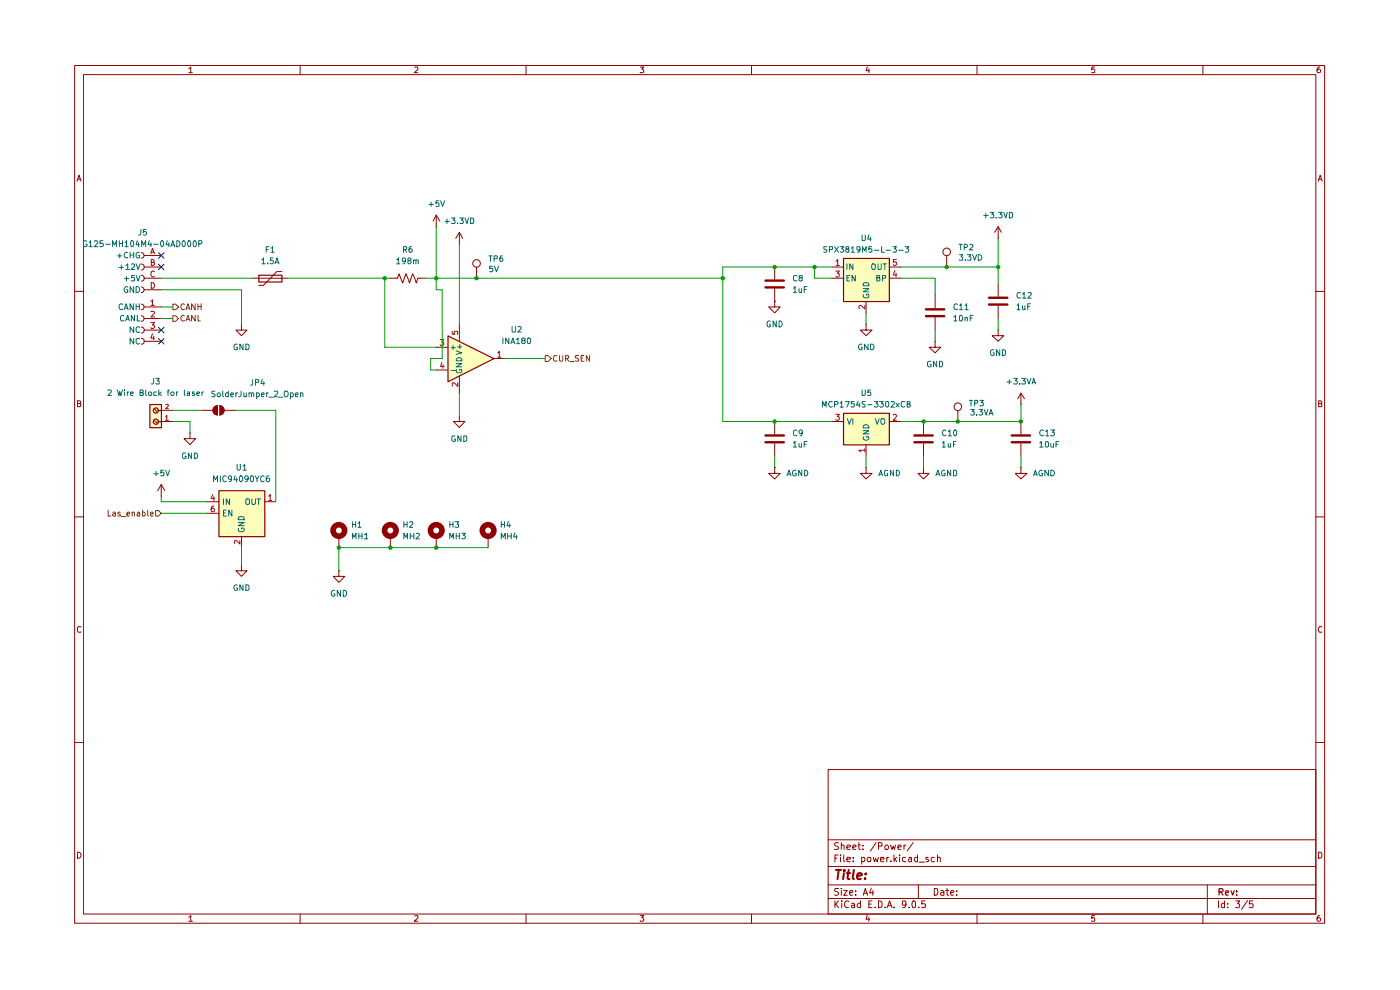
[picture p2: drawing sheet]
<svg xmlns="http://www.w3.org/2000/svg" width="297mm" height="210mm" viewBox="0 0 297 210" stroke-linecap="round" stroke-linejoin="round" font-family="sans-serif">
<g fill="none" stroke="#910000" stroke-width=".21">
<path d="M15.8 13.9h265.2v181.9h-265.2zM17.7 15.8h261.4v178.1h-261.4zM40 14.6l.5-.4v1.2M40 15.4h.8M63.7 13.9v1.9M88 14.3l.6-.1v.5l-.7 .7h.7M111.6 13.9v1.9M135.8 14.2h.8l-.5 .4 .5 .3-.1 .4h-.7M159.4 13.9v1.9M184 14.1l-.3 .9h.8M184.3 14.6v.8M207.3 13.9v1.9"/>
<path d="M232.2 14.2h-.5l-.1 .6 .1-.2h.4l.1 .2v.5h-.6M255.2 13.9v1.9M280 14.2a.55 .55 0 0 0-.6 .5l.2 .7h.4l.2-.2v-.3l-.3-.3h-.2l-.3 .3M16.3 38.4l.5-1.2 .4 1.2M16.5 38h.6M279.7 38.4l.4-1.2 .4 1.2M279.7 38h.6M15.8 61.8h1.9M279.1 61.8h1.9M16.4 85.6h.6v-.5l-.6-.1v1.3h.5l.3-.4-.3-.3M279.7 85.6h.5l.2-.3-.2-.3h-.5v1.3h.5l.2-.1v-.4l-.2-.2M15.8 109.6h1.9"/>
<path d="M279.1 109.6h1.9M17.2 133l-.6-.1-.2 .3v.7l.2 .2 .6-.1M280.4 133l-.5-.1-.2 .5 .2 .7 .5-.1M15.8 157.5h1.9M279.1 157.5h1.9M175.7 163.2h103.4v30.7h-103.4zM175.7 178.1h103.4M177.9 178.8l-.6-.1-.3 .4 .1 .2a.56 .56 0 0 1 .6 .3 .56 .56 0 0 1 0 .6h-.7M178.5 179.4l.1-.2 .5 .2v.8M178.5 178.7v1.5M179.7 179.7l.7-.1-.1-.3-.4-.1-.2 .2v.8h.6M180.9 179.7l.7-.1-.2-.4h-.3l-.2 .2v.6l.1 .2h.5"/>
<path d="M182 179.2h.5M182.2 178.7v1.3l.1 .2h.2M183.1 179.3v.1M185.8 178.7l-1.1 1.8M186.4 179.5l.7-.1v-.5l-.2-.2h-.5v1.5M187.7 179.5l.3-.3h.2l.3 .3-.1 .6-.5 .1zM188.9 179.2l.3 1 .3-.7 .2 .7 .3-1M190.5 179.7l.7-.1-.2-.4h-.3l-.2 .2v.6l.1 .2h.5M191.8 179.2v1M192.2 179.2l-.4 .3M193.7 178.7l-1.3 1.8M16.4 180.8a.65 .65 0 0 1 .8 .6 .65 .65 0 0 1-.8 .6z"/>
<path d="M40 194.6l.5-.4v1.2M40 195.4h.8M63.7 193.9v1.9M88 194.3l.6-.1v.5l-.7 .7h.7M111.6 193.9v1.9M135.8 194.2h.8l-.5 .5 .5 .2-.1 .4h-.7M159.4 193.9v1.9M175.7 190.6h103.4M175.7 187.7h103.4M175.7 183.8h103.4M177.1 191.1v1.4M177.1 182h.4"/>
<path d="M177.3 191.8l.6 .7M177.8 181.4h-.7v1.4M177.9 188.5l-.8 .1v.4l.6 .2 .2 .4-.4 .3-.5-.1M177.9 191.1l-.8 .8M178.3 181.4v.1M178.3 181.9v.9M178.5 188.5v.1M178.5 188.9v1M178.6 191.1v.2M178.6 191.6v.9M179 188.9h.7l-.7 1h.7M179 181.4v1.1l.2 .3"/>
<path d="M179.7 182.3l.7-.1-.1-.3h-.6v.1v.7h.6M180 191.3v-.1a.7 .7 0 0 0-.9 .5 .7 .7 0 0 0 .6 .8l.3-.1M180.3 189.4l.6-.2-.1-.3-.5 .1v.7l.1 .2 .5-.1M180.7 191.7l.4-.1 .2 .2v.7M181 182.6v.2M181 181.9v.1M181.3 191.9l-.7 .3 .2 .3 .5-.1M181.5 189.7v.2M181.5 189v.1M182.5 191.7a.45 .45 0 0 0-.6 .2l.1 .5h.5M182.5 191.1v1.4M182.8 182.7l.4 .1 .3-.3-.2-.6h-.5v1.4"/>
<path d="M183.1 180.1v.1M183.1 189.9l.5-1.4 .5 1.4M183.2 189.5h.8M184 194.1l-.3 .9h.8M184.1 182l.6-.1v.8a.45 .45 0 0 1-.7-.2zM184.3 194.6v.8M184.3 191.8h.5M184.8 188.4l-.3 1h.8M185 191.1h-.7v1.4h.7M185.2 188.9v1M185.3 181.9l.2 .9 .3-.7 .3 .7 .3-.9M185.7 192.4v.1"/>
<path d="M186.4 191.1h.3l.4 .3v.8l-.4 .3h-.3zM186.8 182.3l.7-.1v-.3h-.6l-.1 .1 .1 .7h.6M187.8 192.4v.1M188.1 181.9v.9M188.2 192.5l.5-1.4 .5 1.4M188.4 192.1h.7M188.6 181.9h-.4l-.1 .2M189 182.6v.2M189.7 192.4v.1M189.7 181.4v1.4M189.8 182.2l.4 .6M190.2 181.9l-.5 .5"/>
<path d="M190.8 181.4v.1M190.8 181.9v.9M192.1 181.9h-.5l-.2 .6a.45 .45 0 0 0 .7 .2M192.2 191.8l-.3 .2-.5-.1v-.6l.3-.2 .4 .1a1.05 1.05 0 0 1-.3 1.3h-.3M192.8 181.9h.5l.1 .9M192.9 192.4v.1M193.4 182.2h-.5l-.2 .3 .2 .3 .5-.1M193.6 191.3l.3-.2 .3 .2-.1 1.1h-.5zM194.7 181.9h-.6l-.1 .2v.4l.2 .3 .5-.1M194.7 181.4v1.4M194.8 187.7v2.9M194.9 192.4v.1"/>
<path d="M195 182.9h1.1M196.3 191.1h-.7l-.1 .7h.8v.6h-.8M196.9 181.9h-.5v.3l.6 .3-.2 .3-.4-.1M198.2 188.5h.5a.83 .83 0 0 1 .2 .9 .83 .83 0 0 1-.7 .5zM198.2 181.9h-.5l-.2 .2v.4l.3 .3 .4-.1M198.9 182l.5-.1 .1 .9M198.9 181.4v1.4M199.6 189h.6v.9M200.2 189.2l-.6 .2v.4h.6M200.7 188.9h.6M200.9 188.5v1.2l.4 .2M201.7 189.4l.7-.2-.1-.2-.5-.1-.1 .2 .1 .7h.5"/>
<path d="M202.9 189.7v.2M202.9 189v.1M207.3 193.9v1.9M232.2 194.2h-.5l-.1 .6 .1-.1h.4l.1 .1v.5h-.6M255.2 193.9v1.9M256.1 187.7v6.2M258.5 191.1v1.4M259.8 191.7l-.5-.1-.2 .3 .1 .5h.6M259.8 191.1v1.4M260.4 192.4v.1M260.4 191.7v.1M262.1 191.1h.9l-.4 .6 .4 .2-.1 .5h-.8"/>
<path d="M264.7 191l-1.3 1.9M265.8 191.1h-.7l-.1 .7h.8v.6h-.8M279.7 180.8h.4l.3 .3v.6l-.3 .3h-.4zM280 194.2a.55 .55 0 0 0-.6 .5l.2 .7h.4l.2-.2v-.3l-.3-.2h-.2l-.3 .2"/>
</g>
<path d="M258.6 189.2h.7l.2-.3-.1-.3-.8-.1v1.4M259 189.2l.5 .7M260 189.4l.6-.1-.1-.4-.4 .1-.1 .7 .1 .2h.5M261.2 188.9l.3 1 .3-1M262.3 189.8v.1M262.3 189v.2" fill="none" stroke="#910000" stroke-width=".25"/>
<path d="M177.3 184.5h1.1M177.9 184.5l-.2 2M179 185.2l-.1 1.3M179.1 184.5v.3M179.6 185.2h.8M180 184.5l-.2 1.7 .4 .3M181.1 184.5l-.2 1.7 .2 .3M181.8 185.9l1-.3v-.3a.6 .6 0 0 0-.9 .2v.9h.7M183.5 186.3v.2M183.7 185.3l.1 .1-.2 .1 .1-.2-.1 .2" fill="none" stroke="#910000" stroke-width=".42"/>
<g fill="#ffb">
<path d="M95 71.2l9.7 4.8-9.7 4.9z"/>
<path d="M31.8 85.8h2.4v4.9h-2.4z"/>
<path d="M46.4 104.1h9.7v9.7h-9.7z"/>
<path d="M178.9 87.6h9.7v6.7h-9.7z"/>
<path d="M178.9 54.8h9.7v9.1h-9.7z"/>
</g>
<path d="M196.4 65.6h3.9M196.4 67.1h3.9M209.8 63.2h3.9M209.8 64.6h3.9M194 92.4h3.9M194 93.8h3.9M214.6 92.4h3.9M214.6 93.8h3.9" fill="none" stroke="#910000" stroke-width=".51"/>
<g fill="none" stroke="#910000" stroke-width=".21">
<path d="M200.8 54.2v2.4M211.8 50.5h.1M211.8 48.1v2.4M211.8 48.1l-.8 1.2M211.8 48.1l.6 1.2M198.4 72.4v1.3h1.2l-1.2 1.1-1.3-1.1h1.3M198.4 72.4h.1M198.4 62.7v2.7M198.4 67.3v2.7M211.8 70v1.2h1.1l-1.1 1.2-1.3-1.2h1.3M211.8 70h.1M211.8 60.3v2.6"/>
<path d="M211.8 64.9v2.7M195.9 99.1v1.3h1.2l-1.2 1.2-1.2-1.2h1.2M195.9 99.1h.1M195.9 89.4v2.7M195.9 94.1v2.7M203.2 87v2.4M216.6 85.8h.1M216.6 99.1v1.3h1.2l-1.2 1.2-1.2-1.2h1.2M216.6 99.1h.1M216.6 83.4l-.7 1.2M216.6 83.4l.7 1.2M216.6 83.4v2.4"/>
<path d="M216.6 89.4v2.7M216.6 94.1v2.7"/>
<circle cx="200.8" cy="53.4" r=".8"/>
<circle cx="203.2" cy="86.3" r=".8"/>
</g>
<path d="M115.7 75.4h.5l.7 .6-.7 .7h-.5z" fill="#fff"/>
<path d="M115.7 75.4h.5l.7 .6-.7 .7h-.5zM118.2 75.5l-.6-.1-.2 .3v.7a.52 .52 0 0 0 .8 .1M118.7 75.4v1.1l.2 .1h.2l.3-.2v-1M120 76l.6-.1v-.5h-.6v1.2M120.2 76l.5 .6M120.9 76.7h.9M122.8 75.4h-.6l-.2 .2 .2 .3 .6 .4-.1 .2h-.7M123.3 75.9h.3M123.9 75.4h-.6v1.2h.6M125.1 75.4v1.2l-.7-1.2v1.2" fill="none" stroke="#765500" stroke-width=".21"/>
<path d="M95 71.2l9.8 4.9-9.8 4.9z" fill="none" stroke="#910000" stroke-width=".25"/>
<g fill="none" stroke="#910000" stroke-width=".21">
<path d="M82.8 59h1.5l.4-.9 .7 1.9 .7-1.9 .8 1.9 .6-1.9 .8 1.9 .3-1h1.6M92.5 48.1h.1M92.5 45.6v2.5M92.5 45.6l-.6 1.3M92.5 45.6l.8 1.3M97.5 51.7h.1M97.5 49.3v2.4M97.5 49.3l-.8 1.2M97.5 49.3l.6 1.2M101.1 56.6v2.4M92.5 73.7h2.5M92.5 78.5h2.5"/>
<path d="M97.5 68.8v3.6M97.5 79.8v3.6M104.7 76h2.5M97.5 88.2v1.2h1.1l-1.1 1.3-1.3-1.3h1.3M97.5 88.2h.1M82.8 113.8v2.4M92.5 113.8v2.4M103.5 113.8v2.4"/>
<circle cx="101.1" cy="55.9" r=".8"/>
</g>
<path d="M93.4 72.1h.8l-.5 .5h.4l.1 .5-.3 .2h-.3l-.2-.1M93.7 76.9l-.2 .8h.7M94 77.4v.7M95.9 70.3v.6l.5 .1v-.7h.6v.7M105.6 74.8h.2l.1-.3v1.3M105.6 75.8h.7M97.1 81.2v.8l-.8-.8-.4 .1 .1 .6" fill="none" stroke="#b90000" stroke-width=".21"/>
<path d="M95.7 73.7h.9M95.7 78.6h.9M96.1 73.2v1M96.8 74.4l1.2 .4-1.2 .4M96.8 77.1h1.2l-1.2 .7h1.2M96.9 78.4a.45 .45 0 0 0 .1 .7h.7l.3-.2v-.5h-.5v.2M96.9 76.1a.72 .72 0 0 1 1.1 0v.4h-1.2zM97 73.6h1M97.5 73.1v.9" fill="none" stroke="#006665" stroke-width=".21"/>
<g fill="none" stroke="#910000" stroke-width="1.2">
<circle cx="82.8" cy="112.5" r="1.23"/>
<circle cx="92.5" cy="112.5" r="1.23"/>
<circle cx="103.5" cy="112.5" r="1.23"/>
</g>
<path d="M36.7 67h.6l.5 .6-.5 .6h-.6z" fill="#fff"/>
<path d="M36.7 67h.6l.5 .6-.5 .6h-.6zM39.1 67l-.2-.1a.67 .67 0 0 0-.5 .5 .67 .67 0 0 0 .2 .7l.5-.1M39.5 68.1l.4-1.2 .4 1.2M39.6 67.7h.5M41.4 66.9v1.2l-.8-1.2v1.2M42 66.9v1.2h.5" fill="none" stroke="#765500" stroke-width=".21"/>
<path d="M36.7 64.5h.6l.5 .6-.5 .6h-.6z" fill="#fff"/>
<path d="M36.7 64.5h.6l.5 .6-.5 .6h-.6zM39.1 64.6l-.2-.2a.6 .6 0 0 0-.5 .7 .6 .6 0 0 0 .6 .5l.1-.1M39.5 65.7l.4-1.3 .4 1.3M39.6 65.4h.5M41.4 64.4v1.3l-.8-1.3v1.3M42 64.4v1.3M42 65h.7M42.7 64.4v1.3" fill="none" stroke="#765500" stroke-width=".21"/>
<g fill="none" stroke="#910000" stroke-width=".21">
<path d="M30 53.6a.59 .59 0 0 1 .6 .6 .59 .59 0 0 1-.6 .6M30 56a.63 .63 0 0 1 .6 .6 .63 .63 0 0 1-.6 .7M30 58.4a.63 .63 0 0 1 .6 .6 .63 .63 0 0 1-.6 .6M30.6 54.2h3.6M30.6 56.6h3.6M30.6 59h3.6M30 60.9a.59 .59 0 0 1 .6 .6 .59 .59 0 0 1-.6 .6M30 64.5a.59 .59 0 0 1 .6 .6 .59 .59 0 0 1-.6 .6M30 67a.59 .59 0 0 1 .6 .6 .59 .59 0 0 1-.6 .6M30 69.4a.63 .63 0 0 1 .6 .6 .63 .63 0 0 1-.6 .7M30 71.8a.63 .63 0 0 1 .6 .6 .63 .63 0 0 1-.6 .6M30.6 61.5h3.6"/>
<path d="M30.6 65.1h3.6M30.6 67.6h3.6M30.6 70h3.6M30.6 72.4h3.6M32.8 89.2l.5 .5M32.8 86.8l.5 .5M34.2 89.4h2.5M34.2 87h2.5M46.1 86.1a.97 .97 0 0 0-.9 .9 .97 .97 0 0 0 .9 1M46.1 86v2"/>
</g>
<g fill="none" stroke="#b90000" stroke-width=".21">
<path d="M32 53.8l.3-1.1 .5 1.1M32.1 55.6h.5l.1-.4-.2-.2h-.4v1.3l.6-.1 .1-.3-.3-.3M32.1 59.9a.66 .66 0 0 1 .6 .5 .66 .66 0 0 1-.2 .7h-.4zM32.1 53.5h.6M32.8 57.7l-.3-.2a.6 .6 0 0 0-.5 .7 .6 .6 0 0 0 .7 .5l.1-.1M32 63.9l.3-.3v1.2M32 66.1l.6-.1 .2 .2-.1 .3-.7 .7h.8M32 68.4h.8l-.5 .5 .4 .1 .1 .4-.3 .3h-.3l-.2-.2M32 64.8h.8M32.3 70.8l-.3 .9h.8M32.6 71.3v.8M35.1 88.5l.3-.4v1.1"/>
<path d="M35.1 85.9l.5-.1 .1 .1-.6 .8h.6M35.1 89.2h.6"/>
</g>
<g fill="none" stroke="#006665" stroke-width=".21">
<path d="M24.9 54.3h.9M25.2 56.7h1M25.4 53.8v.9M25.7 56.2v1M26.4 59.1h.9M26.7 56.3l.4-.3v1.2M26.7 57.2h.7M26.8 58.7v.9M27.1 53.6l-.3-.1a.67 .67 0 0 0-.5 .5 .67 .67 0 0 0 .3 .7l.5-.1M27.6 53.5v1.2M27.6 54.1h.8M27.9 56.1h.6v.4l-.7 .7h.7"/>
<path d="M28.4 53.5v1.2M28.5 58.4h-.6v.5h.6v.6h-.6M28.9 56l.4 1.2 .4-1.2M28.9 58.4l.4 1.2 .4-1.2M29.6 53.6h-.6l-.1 .2v.6l.1 .3 .6-.1v-.4h-.2M26 64.6l-.3-.2a.61 .61 0 0 0-.5 .8 .61 .61 0 0 0 .8 .4v-.1M26.3 65.7l.5-1.3 .4 1.3M26.3 67h-.6l-.1 .2v.6l.1 .3 .6-.1M26.5 65.4h.6M26.7 68.1l.4-1.2 .3 1.2M26.8 67.7h.5M27.1 60.9l-.2-.1a.64 .64 0 0 0-.6 .6 .64 .64 0 0 0 .5 .7l.3-.1v-.5h-.3"/>
<path d="M28.3 64.4v1.3l-.7-1.3v1.3M28.4 60.8v1.3l-.8-1.3v1.3M28.4 69.3v1.2l-.8-1.2v1.2M28.4 71.8v1.2l-.8-1.2v1.2M28.5 66.9v1.2l-.6-1.2v1.2M28.9 60.8a.65 .65 0 0 1 .7 .6 .65 .65 0 0 1-.7 .7zM28.9 64.4v1.3M28.9 65h.7M29.1 66.9v1.2h.6M29.6 64.4v1.3M29.6 69.4l-.6-.1-.1 .3v.7a.55 .55 0 0 0 .7 .1M29.6 71.9l-.6-.1-.1 .3 .1 .7 .3 .2 .3-.1"/>
</g>
<g fill="none" stroke="#910000" stroke-width=".25">
<path d="M31.8 85.8h2.4v4.9h-2.4zM33.5 89.5h.7M33.5 87.1h.7"/>
<circle cx="33.1" cy="89.5" r=".55"/>
<circle cx="33.1" cy="87.1" r=".55"/>
</g>
<path d="M45.5 86.4l.6-.3v1.9a.97 .97 0 0 1-.9-.6 .97 .97 0 0 1 .3-1z" fill="#910000"/>
<path d="M46.1 86.1a.97 .97 0 0 0-.9 .9 .97 .97 0 0 0 .9 1M46.6 86.1a.98 .98 0 0 1 .9 .9 .98 .98 0 0 1-.9 1" fill="none" stroke="#910000" stroke-width=".21"/>
<path d="M46.6 86.1a.98 .98 0 0 1 .9 .9 .98 .98 0 0 1-.9 1z" fill="#910000"/>
<path d="M40.3 91.9v1.2h1.2l-1.2 1.2-1.3-1.2h1.3M40.3 91.9h.1M42.8 87h2.3M46.6 86.1a.98 .98 0 0 1 .9 .9 .98 .98 0 0 1-.9 1M46.7 86v2M47.6 87h2.4" fill="none" stroke="#910000" stroke-width=".21"/>
<path d="M33 108.3h.6l.6 .6-.6 .6h-.6z" fill="#fff"/>
<g fill="none" stroke="#765500" stroke-width=".21">
<path d="M22.9 108.2v1.3h.6M24 108.7h.5v.8M24.5 109h-.5l-.1 .1 .1 .4 .5-.1M25.5 108.7l-.4-.1-.1 .3 .4 .2 .2 .2-.2 .2-.4-.1M25.7 109.6h1M26.9 109.1l.6-.1-.2-.4-.4 .2v.5l.2 .2 .3-.1M28 108.8l.2-.2 .3 .2v.7M28 108.6v.9M29.1 108.7l.4-.1 .1 .2v.7M29.6 109h-.4l-.2 .1 .2 .4 .4-.1M30.2 108.7l.4-.1 .2 .3v.3l-.2 .3-.4-.1M30.2 108.2v1.3"/>
<path d="M31.3 108.2v1.1l.2 .2M31.9 109.1l.6-.1-.2-.4-.4 .1v.7h.5M33 108.3h.6l.6 .6-.6 .6h-.6z"/>
</g>
<g fill="none" stroke="#910000" stroke-width=".21">
<path d="M53.7 59h7.3M59.8 57.6h-1l-2.9 2.9h-1M164.3 56.6v2.7M176.4 59h2.5M176.4 56.6h2.5M188.6 59h2.5M188.6 56.6h2.5M51.2 68.8v1.2h1.2l-1.2 1.2-1.2-1.2h1.2M51.2 68.8h.1M164.3 63.9v1.2h1.2l-1.2 1.3-1.2-1.3h1.2M164.3 63.9h.1M164.3 61.2v2.7"/>
<path d="M183.7 68.8v1.2h1.3l-1.3 1.2-1.2-1.2h1.2M183.7 68.8h.1M183.7 63.9v2.5M164.3 99.1v1.3h1.2l-1.2 1.2-1.2-1.2h1.2M164.3 99.1h.1M164.3 89.4v2.7M164.3 94.1v2.7M176.4 89.4h2.5M183.7 99.1v1.3h1.3l-1.3 1.2-1.2-1.2h1.2M183.7 99.1h.1M183.7 94.3v2.5M188.6 89.4h2.5"/>
<path d="M34.2 105.2h.1M34.2 102.8l-.8 1.3M34.2 102.8l.8 1.3M34.2 102.8v2.4M43.9 106.4h2.5M43.9 108.9h2.5M51.2 119.8v1.3h1.2l-1.2 1.2-1.2-1.2h1.2M51.2 119.8h.1M51.2 113.8v2.4M56.1 106.4h2.4M71.9 113.8v2.4M71.9 121.1v1.2h1.3l-1.3 1.2-1.2-1.2h1.2"/>
<path d="M71.9 121.1h.1"/>
</g>
<path d="M54.9 58.4h4.9v1.4h-4.9zM178.9 54.8h9.8v9.2h-9.8zM178.9 87.7h9.8v6.7h-9.8zM46.4 104.1h9.8v9.7h-9.8z" fill="none" stroke="#910000" stroke-width=".25"/>
<g fill="none" stroke="#b90000" stroke-width=".21">
<path d="M177.3 57.5h.8l-.5 .5 .5 .2v.3l-.3 .3h-.3l-.2-.2M177.4 55.5l.3-.5v1.3M177.4 56.3h.7M189.8 57.4l-.3 .9h.7M190.1 57.9v.9M190.2 55h-.6l-.1 .6h.7v.5l-.2 .2h-.3l-.2-.2M183.5 64.8v.7l-1-.7-.3 .2 .2 .4M177.3 87.9h.8l-.5 .5 .5 .2v.3l-.3 .3h-.3l-.2-.2M183.5 95.5h-1.3l.3 .3M183.5 95.2v.6M189.5 88.1l.2-.2h.3l.2 .2v.3l-.7 .8h.7M45.1 104.9l-.3 .9h.8"/>
<path d="M45.4 107.4h-.4a.94 .94 0 0 0 0 1.1h.5v-.5l-.5-.2-.2 .2M45.4 105.3v.9M50.9 114.6v.8l-.9-.8-.3 .3 .1 .4M57 105.2l.3-.3v1.3M57 106.2h.7"/>
</g>
<g fill="none" stroke="#006665" stroke-width=".21">
<path d="M179.7 56v1.2M179.7 58.9h.4M180.3 58.4h-.6v1.2h.6M180.9 56v1.2l-.6-1.2v1.2M181.4 58.4v1.2l-.6-1.2v1.2M185.2 56l.5 .1v.9l-.2 .2h-.4l-.1-.2a.82 .82 0 0 1 .2-1zM186 58.9h.5l.1-.4-.6-.1v1.2l.6-.1 .1-.3-.3-.3M186.3 56l.1 1.2 .5-.1v-1.1M187.2 59l.7-.1v-.4l-.7-.1v1.2M187.4 56h.6M187.7 56v1.2M183.1 62.5v.5l.3 .2h.7a.52 .52 0 0 0 .1-.8h-.4v.3"/>
<path d="M183.1 61.2h1.2l-1.2 .7h1.2M183.1 60.2a.66 .66 0 0 1 .8-.2 .66 .66 0 0 1 .4 .6h-1.2zM179.7 88.8l.5 1.2 .4-1.2M180.9 88.8v1.2M183.1 92.6v.5a.61 .61 0 0 0 .8 .3 .61 .61 0 0 0 .3-.8h-.4v.2M183.1 91.4h1.2l-1.2 .6h1.2M183.1 90.3a.66 .66 0 0 1 .8-.2 .66 .66 0 0 1 .4 .7h-1.2zM185.7 88.8l.4 1.2 .4-1.2M47.4 105.8v1.2M47.4 108.8h.4M48 108.2h-.6v1.3h.6M48.7 105.8v1.2l-.7-1.2v1.2"/>
<path d="M49.2 108.2v1.3l-.7-1.3v1.3M50.5 110.8h1.3l-1.3 .7h1.3M50.6 112.1l-.1 .3 .4 .4h.6l.3-.4-.2-.4h-.4v.3M50.7 109.6h.9l.2 .6h-1.3zM52.2 106l.1-.2h.4l.2 .2v.9l-.2 .1-.5-.1zM53.4 105.8v1l.3 .2h.2l.3-.2v-1M54.5 105.8h.8M54.9 105.8v1.2"/>
<circle cx="187.3" cy="89.4" r=".58"/>
</g>
<circle cx="71.9" cy="112.5" r="1.23" fill="none" stroke="#910000" stroke-width="1.2"/>
<path d="M162.4 59.5h3.9M162.4 61h3.9M162.4 92.4h3.9M162.4 93.8h3.9" fill="none" stroke="#910000" stroke-width=".51"/>
<g fill="none" stroke="#090" stroke-width=".21">
<path d="M34.2 59h19.5M61 59h21.8M81.6 59v14.7h10.9M90.2 59h63.1M92.5 48.1v13.4h1.3v14.5h-2.4v2.5h1.1M97.5 51.7v17.1M172.8 56.6v2.4h3.6M176.4 56.6h-23.1v32.8h23.1M191.1 59h7.3v3.7M191.1 56.6h20.7M211.8 50.5v9.8M34.2 61.5h17v7.3"/>
<path d="M34.2 67.6h2.5M34.2 65.1h2.5M107.2 76h8.5M183.7 66.4v2.4M198.4 70v2.4M211.8 67.6v2.4M36.7 89.4h3.6v2.5M36.7 87h6.1M50 87h8.5v19.4M97.5 83.4v4.8M164.3 96.8v2.3M183.7 96.8v2.3"/>
<path d="M195.9 96.8v2.3M216.6 85.8v3.6h-25.5M216.6 96.8v2.3M34.2 105.2v1.2h9.7M34.2 108.9h9.7M51.2 116.2v3.6M103.5 116.2h-31.6v4.9"/>
</g>
<path d="M33.6 53.6l1.2 1.2M33.6 56.1l1.2 1.1M34.8 53.6l-1.2 1.2M34.8 56.1l-1.2 1.1M33.6 71.8l1.2 1.2M33.6 69.4l1.2 1.2M34.8 71.8l-1.2 1.2M34.8 69.4l-1.2 1.2" fill="none" stroke="#00008a" stroke-width=".21"/>
<g fill="#090">
<circle cx="211.8" cy="56.6" r=".47"/>
<circle cx="200.8" cy="56.6" r=".47"/>
<circle cx="216.6" cy="89.4" r=".47"/>
<circle cx="101.1" cy="59" r=".47"/>
<circle cx="92.5" cy="116.2" r=".47"/>
<circle cx="81.6" cy="59" r=".47"/>
<circle cx="92.5" cy="59" r=".47"/>
<circle cx="82.8" cy="116.2" r=".47"/>
<circle cx="71.9" cy="116.2" r=".47"/>
<circle cx="172.8" cy="56.6" r=".47"/>
<circle cx="203.2" cy="89.4" r=".47"/>
<circle cx="195.9" cy="89.4" r=".47"/>
<circle cx="164.3" cy="89.4" r=".47"/>
<circle cx="164.3" cy="56.6" r=".47"/>
<circle cx="153.3" cy="59" r=".47"/>
</g>
<g fill="none" stroke="#006665" stroke-width=".21">
<path d="M18.4 51.1h-.4l-.3 .3v.6l.2 .2 .3 .1 .3-.1v-.4h-.3M18.9 51.4l.3-.3v1.2M18.9 52.3h.7M20.1 51.2l.4-.1 .2 .3-.7 .9h.7M21.8 51.1h-.5l-.1 .5h.6l.1 .5-.2 .2h-.4l-.1-.1M22.4 51.8h1M23.9 52.3v-1.2l.4 .9 .4-.9v1.2M25.3 51.1v1.2M25.3 51.6h.7M26 51.1v1.2M26.5 51.4h.2l.1-.3v1.2M26.5 52.3h.7"/>
<path d="M27.9 51.1a.68 .68 0 0 1 .5 .6 .68 .68 0 0 1-.5 .6l-.2-.5 .1-.6zM29.1 51.1l-.2 .8h.7M29.4 51.5v.8M29.9 48.7v.8l-.2 .3-.3 .1M30.1 52.3v-1.2l.4 .9 .4-.9v1.2M31 48.7h-.6v.6l.4-.2 .3 .3-.1 .4h-.6M31.7 51.1l-.3 .8h.8M32 51.5v.8M32.6 51.8h.9M34.2 51.1h.3l.2 .2v.8l-.2 .2a.71 .71 0 0 1-.3-1.2zM35.5 51.1l-.3 .8h.8M35.8 51.5v.8"/>
<path d="M36.2 52.3l.5-1.2 .4 1.2M36.4 52h.5M37.5 51.1a.64 .64 0 0 1 .7 .6 .64 .64 0 0 1-.7 .6zM38.8 51.1h.2l.3 .2v.8l-.3 .2a.71 .71 0 0 1-.2-1.2zM40 51.1a.68 .68 0 0 1 .5 .6 .68 .68 0 0 1-.5 .6l-.2-.5 .1-.6zM41.2 51.1a.68 .68 0 0 1 .5 .6 .68 .68 0 0 1-.5 .6l-.2-.2v-.8zM42.2 51.7l.6-.1v-.5h-.6v1.2M55.5 55.1l.4-.4v1.3M55.5 56h.8M56.5 52.9h.4M56.8 55.8v.2M57.1 52.3h-.6v1.2"/>
<path d="M57.5 52.7l.3-.4v1.2M57.5 53.5h.7M57.9 54.7h-.5l-.1 .6h.6v.6l-.4 .1-.2-.2M58.3 56l.5-1.3 .4 1.3M58.5 55.6h.5M84.2 55.1l.3-.4v1.3M84.2 56h.6M85.6 52.9h.6v-.6h-.6v1.2M85.9 52.9l.4 .6M86 55.3l-.1 .2h-.5l-.1-.2 .1-.5 .4-.1 .1 .2a.85 .85 0 0 1-.2 1.1h-.3M86.7 55.3l-.2-.4 .5-.2 .2 .3-.2 .3-.5 .1v.4l.2 .2h.3l.2-.3v-.2l-.2-.2M87.3 52.3h-.3l-.2 .3v.8h.6l.1-.4-.3-.3h-.2l-.2 .3"/>
<path d="M87.7 55.3l.2-.2 .3 .2v.7M87.7 55.1v.9M88.2 55.3l.2-.2 .3 .1v.8M91 43.4h1M91.4 42.8v1M93.1 42.6h-.6v.6l.1-.2 .5 .1v.6h-.6M93.5 42.6l.4 1.2 .4-1.2M94.4 47h.9M94.8 46.5v.9M95.8 46.2h.7l-.4 .5 .4 .1v.5h-.7M97 47.3v.1M97.5 46.2h.8l-.4 .5 .4 .2v.3l-.2 .2-.6-.1"/>
<path d="M98.6 46.2l.5 1.2 .3-1.2M99.8 46.2h.4l.3 .3v.7l-.2 .2h-.5zM103.7 54.3h.7M104.1 54.3v1.2M104.5 56.5h-.6v.5l.4-.1 .3 .3-.1 .4h-.6M104.8 54.9h.6l.1-.5-.7-.1v1.2M104.9 56.5l.4 1.2 .5-1.2M106.6 54.3l-.4 .1-.2 .8a.35 .35 0 0 0 .3 .3 .35 .35 0 0 0 .4-.3v-.2l-.3-.3-.4 .3M169.1 58.5l-.5-.1-.3 .3 .1 .7 .3 .2 .4-.1M169.8 58.9l-.3-.3 .2-.2h.4l.1 .4-.7 .3v.3l.3 .2 .4-.1v-.5l-.2-.1M175.4 52.3l-.6 .1v.3l.6 .5-.2 .3-.4-.1M175.9 52.9h.6l.1-.5-.7-.1v1.2"/>
<path d="M177 52.3l.9 1.2M177.9 52.3l-.9 1.2M178.2 52.3h.8l-.4 .4 .4 .3-.1 .4h-.7M179.7 52.8l-.3-.2 .2-.3h.4l.1 .4a.51 .51 0 0 0-.6 .7h.6v-.5l-.2-.1M180.6 52.7l.3-.4v1.2M180.6 53.5h.7M182.5 52.8l-.3 .3-.4-.2v-.5l.5-.1a.94 .94 0 0 1 0 1.1l-.4 .1M182.9 49.9l.1 1.2h.4l.2-.2v-1M183 53.5v-1.2l.4 .9 .3-.9v1.2M184.3 49.8l-.2 .9h.7M184.7 50.3v.8M184.9 52.3h-.6v.6l.4-.2 .3 .3-.1 .4h-.6"/>
<path d="M185.5 53.1h.9M187 52.3v1.2h.6M188 53.1h.9M189.4 52.3h.8l-.5 .4 .5 .3-.1 .4h-.7M190.7 53.1h.9M192 52.3h.8l-.4 .4 .4 .3-.1 .4h-.7M203.5 51.8h.6M203.5 54h.7l-.3 .4 .3 .2v.5h-.7M203.8 51.8v1.2M204.6 52.5l.5-.1v-.5l-.5-.1v1.2M204.8 55.1v.1M205.2 54h.8l-.4 .4 .4 .3-.1 .5-.7-.1"/>
<path d="M205.7 51.9l.5-.1 .2 .4-.7 .8h.7M206.3 54l.5 1.2 .4-1.2M207.5 54a.66 .66 0 0 1 .7 .4 .66 .66 0 0 1-.2 .8h-.5zM208.7 45.7h.9M209.1 45.3v.9M210.1 45h.7l-.4 .5 .4 .1v.5h-.7M211.3 46.1v.1M211.8 45h.8l-.4 .5 .4 .2-.1 .4h-.7M212.9 45l.5 1.2 .3-1.2M214.1 45h.5l.2 .3v.7l-.3 .2h-.4zM50.3 73.1l-.1-.1a.66 .66 0 0 0-.6 .5 .66 .66 0 0 0 .3 .7l.5-.1v-.4h-.3M51.6 73v1.2l-.7-1.2v1.2"/>
<path d="M52.2 73l.6 .2v.7l-.1 .3h-.5zM106.7 71.7v1.2M108 71.7v1.2l-.7-1.2v1.2M108.4 72.9l.4-1.2 .4 1.2M108.5 72.6h.6M108.6 69.3v1l.2 .1h.4l.2-.1v-1M109.6 72.1l.3-.4v1.2M109.6 72.9h.6M109.9 69.3h.4l.3 .3-.8 .8h.8M110.9 72.2l-.2-.2 .1-.3h.5l.1 .2-.1 .2a.51 .51 0 0 0-.6 .7h.6l.1-.3-.2-.3M111.9 71.8l.5-.1 .1 .2v.7a.35 .35 0 0 1-.4 .3 .35 .35 0 0 1-.3-.4zM163.4 68.2l-.3-.1-.4 .3v.6l.2 .3h.5v-.5h-.2"/>
<path d="M164.7 68.1v1.2l-.7-1.2v1.2M165.3 68.1a.64 .64 0 0 1 .7 .6 .64 .64 0 0 1-.7 .6zM168.3 61.1l.4-.3v1.3M168.3 62.1h.7M169.5 61.2v.7l.2 .2 .3-.2M170 61.2v.9M170.6 61.4h.4M171.2 60.8h-.6v1.3M182.9 73.1a.61 .61 0 0 0-.8 .3 .61 .61 0 0 0 .3 .8h.5v-.5h-.3M184.2 73v1.2l-.8-1.2v1.2M184.7 73a.66 .66 0 0 1 .7 .4 .66 .66 0 0 1-.2 .8h-.5zM197.4 76.7a.45 .45 0 0 0-.6 .2v.7l.1 .2 .6-.1v-.4h-.2"/>
<path d="M198.7 76.6v1.2l-.7-1.2v1.2M199.3 76.6a.66 .66 0 0 1 .7 .5 .66 .66 0 0 1-.3 .7h-.4zM202.4 67.2l.3-.3v1.2M202.4 68.1h.6M203.1 64.6l-.2-.2a.65 .65 0 0 0-.5 .7 .65 .65 0 0 0 .5 .6l.2-.2M203.5 64.8h.2l.2-.4v1.3M203.5 65.7h.7M203.6 67h.1a.6 .6 0 0 1 .6 .4 .6 .6 0 0 1-.3 .7h-.3l-.2-.2zM204.7 67.4l.4-.1 .1 .2v.6M204.7 64.8l.4-.4v1.3M204.7 65.7h.7M204.7 67.3v.8"/>
<path d="M205.8 67.5h.5M206.4 66.9h-.6v1.2M210.8 74.3l-.3-.1-.4 .3v.6l.4 .3 .4-.1v-.5h-.2M212.1 74.2v1.2l-.7-1.2v1.2M212.7 74.2a.64 .64 0 0 1 .7 .6 .64 .64 0 0 1-.7 .6zM215.7 64.8l.4-.4v1.3M215.7 65.7h.7M216.5 62.1h-.5a.61 .61 0 0 0-.3 .8 .61 .61 0 0 0 .8 .3M216.9 64.9v.6l.2 .2 .3-.2M216.9 62.4l.4-.3v1.1M216.9 63.2h.7M217.4 64.9v.8"/>
<path d="M218 65h.4M218.1 62.1h.6l.1 .3-.8 .8h.8M218.6 64.4h-.6v1.3M22.9 82.8l.6-.1 .1 .3-.7 .9h.7M24.9 82.7l.3 1.2 .2-.8 .3 .8 .3-1.2M26.4 82.7v.1M26.4 83.1v.8M27 83.1v.8M27.3 83.1h-.2l-.1 .2M27.7 83.5l.6-.1-.1-.3h-.4l-.1 .2v.4l.2 .2 .3-.1M29.7 83.3h.4l.3-.2-.2-.4h-.5v1.2l.7-.1v-.4l-.3-.1M30.9 82.7v1l.2 .2"/>
<path d="M31.5 83.3l.2-.2h.3l.2 .2-.1 .5h-.5zM32.6 80.3v.8l-.2 .4h-.3M33 80.3h.8l-.4 .5 .4 .1v.5h-.8M33.1 100v.9M33.2 83.1h-.4l-.2 .2 .1 .5h.5M33.7 82.7v1.2M33.9 83.5l.3 .4M34.2 83.1l-.5 .5M34.7 99.7h-.6v.5a.45 .45 0 0 1 .6 .1 .45 .45 0 0 1 0 .6l-.6-.1M35.1 99.7l.5 1.2 .4-1.2M35.5 83.1h.4M35.9 82.7h-.3v1.2"/>
<path d="M36.2 83.3l.2-.2h.3l.2 .2-.1 .5h-.5zM37.4 83.1v.8M37.8 83.1h-.3l-.1 .2M39.1 82.7v1l.2 .2M39.4 96.1h-.5l-.2 .3v.6a.52 .52 0 0 0 .8 .2v-.4h-.3M39.7 83.1h.5v.8M40.2 83.4l-.5 .1v.3h.5M40.6 96.1v1.2l-.6-1.2v1.2M41.2 83.1h-.4v.4h.4l.1 .2-.1 .2-.4-.1M41.2 96.1h.5a.66 .66 0 0 1 .2 .7 .66 .66 0 0 1-.7 .5zM41.7 83.5l.6-.1v-.3h-.5l-.1 .2v.4l.2 .2 .4-.1M42.8 83.1v.8"/>
<path d="M43.2 83.1l-.4 .2M45.6 83l-.6 .1v.3l.6 .4-.2 .4-.4-.1M46.1 83.6l.2-.3 .4 .1v.7h-.6zM47.2 83v1l.2 .2M48.4 83.4h-.5l-.1 .5a.36 .36 0 0 0 .6 .2M48.4 83v1.2M48.9 83.7h.6l-.1-.4-.5 .2v.5l.2 .2 .3-.1M50 83.3v.9M50.3 98.5v1l.2 .2 .5-.1v-1.1M50.4 83.3l-.4 .3M51.1 83v.8l-.1 .3-.4 .1M51.6 98.9l.3-.4v1.2"/>
<path d="M51.6 99.7h.6M51.7 83.3v.8h.5M52.2 83.3v.9M52.8 83.5l.2-.2 .3 .2v.7M52.8 83.3v.9M53.3 83.5l.2-.2 .4 .2v.7M53.6 80.5v1l-.4 .2M54.2 81.1h.6l.1-.5-.7-.1v1.2M54.4 83.4l.4-.1 .2 .3v.5h-.6M54.4 83.3v1.3M55.5 83.7h.6l-.2-.4-.4 .2v.5l.1 .2 .4-.1M55.6 80.4l-.2 1h.7"/>
<path d="M56 80.9v.8M56.6 83.3v.9M56.9 83.3l-.3 .3M57.1 84.2h.9M58.2 83.1l.6-.1 .1 .1-.1 .4-.6 .7h.7M59.1 84.2h.9M61.6 83.4l.4-.1 .2 .3-.1 .5h-.5M61.6 83.3v1.3M62.7 83.7h.5l-.1-.4-.4 .2v.5l.1 .2 .4-.1M63.8 83.5l.1-.2 .4 .2v.7M63.8 83.3v.9M96.5 92.5h-.5l-.2 .2v.7a.52 .52 0 0 0 .8 .2v-.5h-.2"/>
<path d="M97.8 92.5v1.1l-.7-1.1v1.1M98.4 92.5h.4a.66 .66 0 0 1 .2 .7 .66 .66 0 0 1-.6 .4zM168.3 94l.4-.4v1.2M168.3 94.8h.7M168.8 99.8a.46 .46 0 0 0-.6 .2v.7l.1 .2 .6-.1v-.4h-.2M169.1 91.4l-.4-.2-.4 .3 .1 .8 .3 .2 .4-.2M169.5 94.1l.1 .7 .4-.1M170 94.1v.7M170.1 99.7v1.2l-.7-1.2v1.2M170.2 91.7l-.1 .2h-.4l-.2-.5 .3-.2 .4 .2v.7l-.2 .3-.3 .1M170.6 94.2h.4M170.7 99.7a.66 .66 0 0 1 .6 .5 .66 .66 0 0 1-.2 .7h-.4z"/>
<path d="M171.2 93.6h-.6v1.2M174.5 86.4v-1.2l.4 .8 .4-.8v1.2M176.5 85.3l-.5-.1a.66 .66 0 0 0-.2 .7 .66 .66 0 0 0 .6 .5l.1-.2M177 85.8l.7-.1 .1-.4-.2-.1h-.6v1.2M178.2 85.5l.4-.3v1.2M178.2 86.4h.7M179.3 85.2h.9l-.5 1.2M181.2 85.2h-.6v.5h.6l.1 .4-.3 .3-.4-.2M182 85.1l-.3 .8h.8M182.3 85.5v.9M182.9 82.7v1.1l.2 .1 .4-.1 .1-.1v-1M183.6 85.2h-.6v.5l.5 .2 .1 .2-.3 .3-.4-.1"/>
<path d="M184.1 85.9h.9M184.7 82.7h-.5l-.1 .6 .1-.2 .5 .1v.6h-.6M185.5 85.2h.8l-.5 .4 .4 .1 .1 .4-.3 .3h-.3l-.2-.2M186.6 85.2h.8l-.5 .4 .5 .1v.5l-.3 .2h-.3l-.2-.2M187.9 85.3l.1-.1a.6 .6 0 0 1 .6 .4 .6 .6 0 0 1-.2 .7l-.3 .1-.2-.3zM188.3 99.8a.45 .45 0 0 0-.7 .2v.7l.2 .2h.5v-.5h-.2M189 85.3l.6-.1 .1 .1v.4l-.7 .7h.7M189.6 99.7v1.2l-.7-1.2v1.2M190.1 85.5l.7 .9M190.2 99.7a.66 .66 0 0 1 .6 .5 .66 .66 0 0 1-.2 .7h-.4zM190.8 85.5l-.7 .9M191.9 85.3l-.6-.1-.1 .2 .1 .8 .2 .2 .4-.2"/>
<path d="M192.4 85.7h.6v-.4l-.6-.1v1.2l.6-.1 .1-.4-.2-.2M199.9 94l.3-.4v1.2M199.9 94.8h.7M200.4 99.8l-.1-.1a.66 .66 0 0 0-.6 .5 .66 .66 0 0 0 .3 .7l.5-.1v-.4h-.3M200.7 91.4l-.3-.2a.65 .65 0 0 0-.5 .6 .65 .65 0 0 0 .5 .7l.3-.2M201.2 94.1v.7l.5-.1M201.2 91.5l.3-.3v1.3M201.2 92.5h.6M201.7 99.7v1.2l-.7-1.2v1.2M201.7 94.1v.7M202.3 99.7h.3l.3 .3v.7l-.1 .2h-.5zM202.3 94.2h.3"/>
<path d="M202.4 91.3l.3-.1 .2 .2v.8l-.2 .3a.71 .71 0 0 1-.3-1.2zM202.8 93.6h-.5v1.2M205.7 84.9h.6M205.9 86.9h.8l-.4 .4 .4 .1v.6h-.8M206 84.9v1.2M206.8 85.5l.6-.1v-.5h-.6v1.2M207.2 88v.1M207.7 86.9h.8l-.5 .4 .5 .2-.1 .5h-.7M207.9 84.9h.7l-.4 .4 .4 .3-.1 .4h-.6M208.8 86.9l.4 1.2 .4-1.2M209.8 88.1l.4-1.2 .5 1.2M209.9 87.7h.6"/>
<path d="M213.6 81h.9M214.1 80.5v1M215.1 80.3h.7l-.4 .5 .4 .1v.4l-.2 .2-.5-.1M216.3 81.4v.1M216.7 80.3h.8l-.4 .5 .4 .1v.5h-.8M217.8 80.3l.5 1.2 .4-1.2M219 81.5l.3-1.2 .4 1.2M219 81.1h.6M220.6 94l.3-.4v1.2M220.6 94.8h.7M221.1 99.8a.59 .59 0 0 0-.7 .4 .59 .59 0 0 0 .2 .7l.6-.1v-.4h-.3M221.3 91.4l-.2-.2a.65 .65 0 0 0-.6 .6 .65 .65 0 0 0 .6 .7l.2-.2"/>
<path d="M221.8 93.7l.4-.1 .2 .3v.8l-.1 .1-.5-.1zM221.8 91.5l.4-.3v1.3M221.8 92.5h.7M222.4 99.7v1.2l-.7-1.2v1.2M222.9 99.7a.66 .66 0 0 1 .8 .4 .66 .66 0 0 1-.3 .8h-.5zM222.9 94.1l.1 .7 .5-.1M222.9 91.2h.8l-.4 .5 .3 .1 .1 .4-.3 .3h-.3l-.2-.2M223.5 94.1v.7M224 94.2h.5M224.6 93.6h-.6v1.2M32.7 100.5h.9M45.3 102.2v-1.3l.4 .9 .4-.9v1.3"/>
<path d="M46.7 100.9v1.3M48 101.1l-.2-.2a.65 .65 0 0 0-.6 .7 .65 .65 0 0 0 .6 .6l.2-.2M49.1 101.4v.2l-.4 .1-.2-.1-.1-.4 .3-.3 .4 .2v.8l-.2 .2-.3 .1M49.9 100.9l-.3 .9h.8M50.2 101.3v.9M51.1 100.9a.68 .68 0 0 1 .4 .7 .68 .68 0 0 1-.4 .6l-.3-.3v-.7zM52.7 101.4l-.3 .3-.4-.1-.1-.4 .3-.3h.2a.72 .72 0 0 1 .3 .8 .72 .72 0 0 1-.6 .5M53.3 100.9l.5 .3v.7l-.3 .3a.75 .75 0 0 1-.2-1.3zM54.1 100.9l.4 .7 .5-.7M54.5 101.6v.6M56.1 101.1l-.3-.2a.65 .65 0 0 0-.5 .7 .65 .65 0 0 0 .5 .6l.3-.2M57.1 100.9l-.5 .2-.1 .8 .2 .3h.3l.2-.3v-.3l-.1-.2h-.5l-.1 .2"/>
<path d="M74.8 114.3v-1.2l.3 .9 .4-.9v1.2M74.8 111.3h.6M74.8 110.7v1.1M75.4 110.7v1.1M75.9 111l.4-.3v1.1M75.9 111.8h.7M76.1 113.7h.7M76.1 113.1v1.2M76.8 113.1v1.2M77.3 113.5l.4-.4v1.2M77.3 114.3h.8M85.7 114.3v-1.2l.4 .9 .3-.9v1.2"/>
<path d="M85.7 111.3h.7M85.7 110.7v1.1M86.4 110.7v1.1M86.9 110.7h.6v.5l-.6 .6h.6M87 113.7h.8M87 113.1v1.2M87.8 113.1v1.2M88.3 113.2l.4-.1 .3 .4-.8 .8h.8M95.4 114.3v-1.2l.4 .9 .4-.9v1.2M95.4 111.3h.7M95.4 110.7v1.1M96.1 110.7v1.1"/>
<path d="M96.5 110.7h.8l-.4 .5 .4 .1v.5h-.8M96.8 113.7h.7M96.8 113.1v1.2M97.5 113.1v1.2M98 113.1h.7l-.4 .4 .4 .3-.1 .4h-.6M106.3 114.3v-1.2l.5 .9 .4-.9v1.2M106.3 110.7v1.1M106.3 111.3h.7M107 110.7v1.1M107.7 113.1v1.2M107.7 113.7h.8M107.9 110.6l-.4 .9h.8"/>
<path d="M108.1 111.1v.7M108.5 113.1v1.2M109.2 113l-.2 .9h.7M109.6 113.5v.8M167 100.9l.4-1.2 .4 1.2M167 100.6h.6M186.4 100.9l.5-1.2 .3 1.2M186.5 100.6h.6M198.5 100.9l.5-1.2 .4 1.2M198.7 100.6h.6M219.3 100.9l.3-1.2 .5 1.2M219.4 100.6h.6"/>
<path d="M50.3 124.1l-.1-.1a.66 .66 0 0 0-.6 .5 .66 .66 0 0 0 .3 .7l.5-.1v-.4h-.3M51.6 124v1.2l-.7-1.2v1.2M52.2 124l.6 .3v.7l-.1 .2h-.5zM71 125.3l-.1-.1a.64 .64 0 0 0-.6 .6 .64 .64 0 0 0 .5 .7l.2-.2v-.3h-.2M72.2 125.2v1.3l-.7-1.3v1.3M72.8 125.2h.4l.3 .4v.6l-.3 .3h-.4z"/>
<circle cx="60.7" cy="83.5" r=".58"/>
</g>
</svg>
